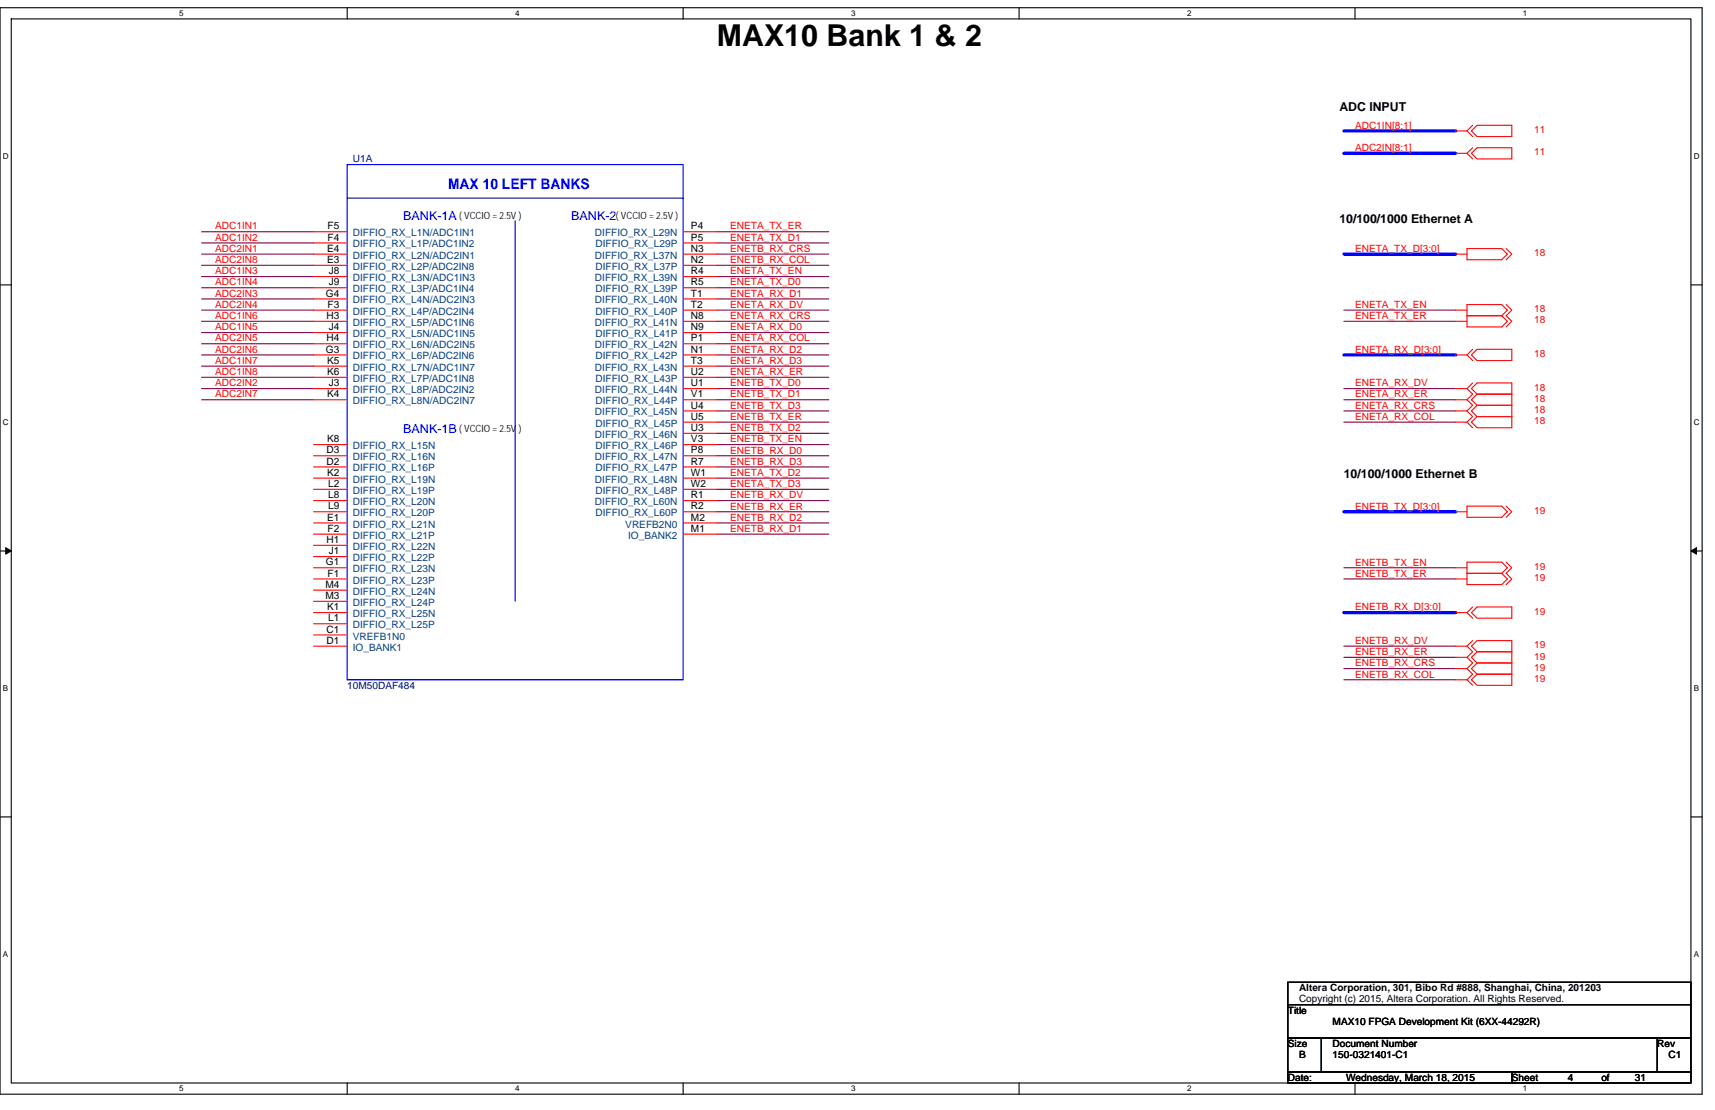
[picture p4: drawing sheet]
<svg xmlns="http://www.w3.org/2000/svg" width="432mm" height="279mm" viewBox="0 0 432 279" stroke-linecap="round" stroke-linejoin="round" font-family="sans-serif">
<defs><g id="words">
<text font-size="7.6" x="180.5" y="11.6">MAX10 Bank 1 &amp; 2</text>
<text font-size="3.7" fill="#00f" x="112.8" y="47.6">MAX 10 LEFT BANKS</text>
<g font-size="3.1">
<text x="337.2" y="27.9">ADC INPUT</text>
<text x="337.2" y="56.1">10/100/1000 Ethernet A</text>
<text x="338.3" y="120.4">10/100/1000 Ethernet B</text>
</g>
<g font-size="3.1" fill="#00f">
<text x="101.5" y="55.5">BANK-1A</text>
<text x="143.8" y="55.5">BANK-2</text>
<text x="101.5" y="109">BANK-1B</text>
</g>
<g font-size="2.5" fill="#f00">
<text x="341.2" y="32.4">ADC1IN[8:1]</text>
<text x="386.3" y="33.5">11</text>
<text x="341.2" y="38">ADC2IN[8:1]</text>
<text x="386.3" y="39.1">11</text>
<text x="54.2" y="57.8">ADC1IN1</text>
<text x="183.9" y="57.8">ENETA_TX_ER</text>
<text x="54.2" y="60.6">ADC1IN2</text>
<text x="54.2" y="63.4">ADC2IN1</text>
<text x="183.9" y="60.6">ENETA_TX_D1</text>
<text x="183.9" y="63.4">ENETB_RX_CRS</text>
<text x="341.2" y="63.4">ENETA_TX_D[3:0]</text>
<text x="386.3" y="64.5">18</text>
<text x="54.2" y="69">ADC1IN3</text>
<text x="54.2" y="71.9">ADC1IN4</text>
<text x="54.2" y="66.2">ADC2IN8</text>
<text x="183.9" y="69">ENETA_TX_EN</text>
<text x="183.9" y="66.2">ENETB_RX_COL</text>
<text x="183.9" y="71.9">ENETA_TX_D0</text>
<text x="54.2" y="74.7">ADC2IN3</text>
<text x="54.2" y="77.5">ADC2IN4</text>
<text x="183.9" y="74.7">ENETA_RX_D1</text>
<text x="183.9" y="77.5">ENETA_RX_DV</text>
<text x="341.2" y="77.5">ENETA_TX_EN</text>
<text x="54.2" y="80.3">ADC1IN6</text>
<text x="54.2" y="83.1">ADC1IN5</text>
<text x="183.9" y="83.1">ENETA_RX_D0</text>
<text x="183.9" y="80.3">ENETA_RX_CRS</text>
<text x="341.2" y="80.3">ENETA_TX_ER</text>
<text x="386.3" y="78.6">18</text>
<text x="386.3" y="81.4">18</text>
<text x="54.2" y="86">ADC2IN5</text>
<text x="54.2" y="88.8">ADC2IN6</text>
<text x="183.9" y="86">ENETA_RX_COL</text>
<text x="183.9" y="88.8">ENETA_RX_D2</text>
<text x="341.2" y="88.8">ENETA_RX_D[3:0]</text>
<text x="386.3" y="89.9">18</text>
<text x="54.2" y="91.6">ADC1IN7</text>
<text x="54.2" y="94.4">ADC1IN8</text>
<text x="183.9" y="94.4">ENETA_RX_ER</text>
<text x="183.9" y="91.6">ENETA_RX_D3</text>
<text x="54.2" y="100.1">ADC2IN7</text>
<text x="54.2" y="97.2">ADC2IN2</text>
<text x="183.9" y="97.2">ENETB_TX_D0</text>
<text x="183.9" y="100.1">ENETB_TX_D1</text>
<text x="341.2" y="97.2">ENETA_RX_DV</text>
<text x="341.2" y="100.1">ENETA_RX_ER</text>
<text x="386.3" y="98.4">18</text>
<text x="386.3" y="101.2">18</text>
<text x="183.9" y="102.9">ENETB_TX_D3</text>
<text x="183.9" y="105.7">ENETB_TX_ER</text>
<text x="341.2" y="102.9">ENETA_RX_CRS</text>
<text x="341.2" y="105.7">ENETA_RX_COL</text>
<text x="386.3" y="104">18</text>
<text x="386.3" y="106.8">18</text>
<text x="183.9" y="111.3">ENETB_TX_EN</text>
<text x="183.9" y="108.5">ENETB_TX_D2</text>
<text x="183.9" y="114.2">ENETB_RX_D0</text>
<text x="183.9" y="117">ENETB_RX_D3</text>
<text x="183.9" y="119.8">ENETA_TX_D2</text>
<text x="183.9" y="125.4">ENETB_RX_DV</text>
<text x="183.9" y="122.6">ENETA_TX_D3</text>
<text x="183.9" y="128.2">ENETB_RX_ER</text>
<text x="183.9" y="131.1">ENETB_RX_D2</text>
<text x="341.2" y="128.2">ENETB_TX_D[3:0]</text>
<text x="386.3" y="129.4">19</text>
<text x="183.9" y="133.9">ENETB_RX_D1</text>
<text x="341.2" y="142.3">ENETB_TX_EN</text>
<text x="386.3" y="143.5">19</text>
<text x="341.2" y="145.2">ENETB_TX_ER</text>
<text x="386.3" y="146.3">19</text>
<text x="341.2" y="153.6">ENETB_RX_D[3:0]</text>
<text x="386.3" y="154.7">19</text>
<text x="341.2" y="162.1">ENETB_RX_DV</text>
<text x="341.2" y="164.9">ENETB_RX_ER</text>
<text x="341.2" y="167.7">ENETB_RX_CRS</text>
<text x="386.3" y="163.2">19</text>
<text x="386.3" y="166">19</text>
<text x="341.2" y="170.5">ENETB_RX_COL</text>
<text x="386.3" y="168.8">19</text>
<text x="386.3" y="171.7">19</text>
</g>
<g font-size="2.5" fill="#000080">
<text x="88.8" y="40.8">U1A</text>
<text x="87.4" y="173.4">10M50DAF484</text>
</g>
<g font-size="2.5">
<text x="82.5" y="57.7">F5</text>
<text x="115.6" y="55.1">( VCCIO = 2.5V )</text>
<text x="155.1" y="55.1">( VCCIO = 2.5V )</text>
<text x="174" y="57.7">P4</text>
<text x="82.3" y="63.4">E4</text>
<text x="82.5" y="60.6">F4</text>
<text x="174" y="60.6">P5</text>
<text x="174" y="63.4">N3</text>
<text x="82.3" y="66.2">E3</text>
<text x="82.8" y="69">J8</text>
<text x="82.8" y="71.8">J9</text>
<text x="174" y="66.2">N2</text>
<text x="174" y="69">R4</text>
<text x="174" y="71.8">R5</text>
<text x="82.1" y="74.7">G4</text>
<text x="82.5" y="77.5">F3</text>
<text x="174" y="74.7">T1</text>
<text x="174" y="77.5">T2</text>
<text x="82.2" y="80.3">H3</text>
<text x="82.8" y="83.1">J4</text>
<text x="174" y="80.3">N8</text>
<text x="174" y="83.1">N9</text>
<text x="82.1" y="88.8">G3</text>
<text x="82.2" y="85.9">H4</text>
<text x="174" y="85.9">P1</text>
<text x="174" y="88.8">N1</text>
<text x="82.3" y="91.6">K5</text>
<text x="82.3" y="94.4">K6</text>
<text x="174" y="91.6">T3</text>
<text x="174" y="94.4">U2</text>
<text x="82.3" y="100">K4</text>
<text x="82.8" y="97.2">J3</text>
<text x="174" y="97.2">U1</text>
<text x="174" y="100">V1</text>
<text x="174" y="102.8">U4</text>
<text x="174" y="105.7">U5</text>
<text x="82.3" y="111.3">K8</text>
<text x="115.6" y="108.6">( VCCIO = 2.5V )</text>
<text x="174" y="108.5">U3</text>
<text x="174" y="111.3">V3</text>
<text x="82.2" y="116.9">D2</text>
<text x="82.2" y="114.1">D3</text>
<text x="82.3" y="119.8">K2</text>
<text x="174" y="114.1">P8</text>
<text x="174" y="116.9">R7</text>
<text x="174" y="119.8">W1</text>
<text x="82.6" y="122.6">L2</text>
<text x="82.6" y="125.4">L8</text>
<text x="174" y="122.6">W2</text>
<text x="174" y="125.4">R1</text>
<text x="82.3" y="131">E1</text>
<text x="82.6" y="128.2">L9</text>
<text x="174" y="131">M2</text>
<text x="174" y="128.2">R2</text>
<text x="82.2" y="136.7">H1</text>
<text x="82.5" y="133.9">F2</text>
<text x="174" y="133.9">M1</text>
<text x="82.1" y="142.3">G1</text>
<text x="82.8" y="139.5">J1</text>
<text x="81.9" y="148">M4</text>
<text x="82.5" y="145.1">F1</text>
<text x="81.9" y="150.8">M3</text>
<text x="82.3" y="153.6">K1</text>
<text x="82.2" y="159.2">C1</text>
<text x="82.6" y="156.4">L1</text>
<text x="82.2" y="162.1">D1</text>
<text x="327.1" y="249.6">Altera Corporation, 301, Bibo Rd #888, Shanghai, China, 201203</text>
<text x="324.3" y="255.1">Title</text>
<text x="327.1" y="252.3">Copyright (c) 2015, Altera Corporation. All Rights Reserved.</text>
<text x="335.5" y="257.9">MAX10 FPGA Development Kit (6XX-44292R)</text>
<text x="324.3" y="263.6">Size</text>
<text x="335.5" y="263.6">Document Number</text>
<text x="417.3" y="263.6">Rev</text>
<text x="327.1" y="266.4">B</text>
<text x="335.5" y="266.4">150-0321401-C1</text>
<text x="420.1" y="266.4">C1</text>
<text x="324.3" y="272">Date:</text>
<text x="338.9" y="272">Wednesday, March 18, 2015</text>
<text x="380.6" y="272">Sheet</text>
<text x="394.7" y="272">4</text>
<text x="403.2" y="272">of</text>
<text x="411.6" y="272">31</text>
</g>
<g font-size="2.5" fill="#004080">
<text x="88.8" y="59.5">DIFFIO_RX_L1N/ADC1IN1</text>
<text x="149.8" y="59.5">DIFFIO_RX_L29N</text>
<text x="88.8" y="62.3">DIFFIO_RX_L1P/ADC1IN2</text>
<text x="88.8" y="65.1">DIFFIO_RX_L2N/ADC2IN1</text>
<text x="149.8" y="65.1">DIFFIO_RX_L37N</text>
<text x="149.9" y="62.3">DIFFIO_RX_L29P</text>
<text x="88.8" y="67.9">DIFFIO_RX_L2P/ADC2IN8</text>
<text x="88.8" y="70.8">DIFFIO_RX_L3N/ADC1IN3</text>
<text x="149.8" y="70.8">DIFFIO_RX_L39N</text>
<text x="149.9" y="67.9">DIFFIO_RX_L37P</text>
<text x="88.8" y="73.6">DIFFIO_RX_L3P/ADC1IN4</text>
<text x="88.8" y="76.4">DIFFIO_RX_L4N/ADC2IN3</text>
<text x="149.8" y="76.4">DIFFIO_RX_L40N</text>
<text x="149.9" y="73.6">DIFFIO_RX_L39P</text>
<text x="88.8" y="79.2">DIFFIO_RX_L4P/ADC2IN4</text>
<text x="88.8" y="82">DIFFIO_RX_L5P/ADC1IN6</text>
<text x="149.8" y="82">DIFFIO_RX_L41N</text>
<text x="149.9" y="79.2">DIFFIO_RX_L40P</text>
<text x="88.8" y="84.9">DIFFIO_RX_L5N/ADC1IN5</text>
<text x="88.8" y="87.7">DIFFIO_RX_L6N/ADC2IN5</text>
<text x="149.8" y="87.7">DIFFIO_RX_L42N</text>
<text x="149.9" y="84.9">DIFFIO_RX_L41P</text>
<text x="88.8" y="90.5">DIFFIO_RX_L6P/ADC2IN6</text>
<text x="88.8" y="93.3">DIFFIO_RX_L7N/ADC1IN7</text>
<text x="149.8" y="93.3">DIFFIO_RX_L43N</text>
<text x="149.9" y="90.5">DIFFIO_RX_L42P</text>
<text x="88.8" y="96.1">DIFFIO_RX_L7P/ADC1IN8</text>
<text x="88.8" y="99">DIFFIO_RX_L8P/ADC2IN2</text>
<text x="88.8" y="101.8">DIFFIO_RX_L8N/ADC2IN7</text>
<text x="149.8" y="99">DIFFIO_RX_L44N</text>
<text x="149.9" y="96.1">DIFFIO_RX_L43P</text>
<text x="149.9" y="101.8">DIFFIO_RX_L44P</text>
<text x="149.8" y="104.6">DIFFIO_RX_L45N</text>
<text x="149.9" y="107.4">DIFFIO_RX_L45P</text>
<text x="88.8" y="113.1">DIFFIO_RX_L15N</text>
<text x="149.8" y="110.2">DIFFIO_RX_L46N</text>
<text x="149.9" y="113.1">DIFFIO_RX_L46P</text>
<text x="88.8" y="118.7">DIFFIO_RX_L16P</text>
<text x="88.8" y="115.9">DIFFIO_RX_L16N</text>
<text x="149.8" y="115.9">DIFFIO_RX_L47N</text>
<text x="149.9" y="118.7">DIFFIO_RX_L47P</text>
<text x="88.8" y="121.5">DIFFIO_RX_L19N</text>
<text x="88.8" y="124.3">DIFFIO_RX_L19P</text>
<text x="149.8" y="121.5">DIFFIO_RX_L48N</text>
<text x="149.9" y="124.3">DIFFIO_RX_L48P</text>
<text x="88.8" y="127.1">DIFFIO_RX_L20N</text>
<text x="88.8" y="130">DIFFIO_RX_L20P</text>
<text x="149.8" y="127.1">DIFFIO_RX_L60N</text>
<text x="149.9" y="130">DIFFIO_RX_L60P</text>
<text x="88.8" y="135.6">DIFFIO_RX_L21P</text>
<text x="88.8" y="132.8">DIFFIO_RX_L21N</text>
<text x="157.4" y="132.8">VREFB2N0</text>
<text x="158.2" y="135.6">IO_BANK2</text>
<text x="88.8" y="138.4">DIFFIO_RX_L22N</text>
<text x="88.8" y="141.2">DIFFIO_RX_L22P</text>
<text x="88.8" y="144.1">DIFFIO_RX_L23N</text>
<text x="88.8" y="146.9">DIFFIO_RX_L23P</text>
<text x="88.8" y="149.7">DIFFIO_RX_L24N</text>
<text x="88.8" y="152.5">DIFFIO_RX_L24P</text>
<text x="88.8" y="155.3">DIFFIO_RX_L25N</text>
<text x="88.8" y="161">VREFB1N0</text>
<text x="88.8" y="158.2">DIFFIO_RX_L25P</text>
<text x="88.8" y="163.8">IO_BANK1</text>
</g>
<g font-size="2">
<text x="45.1" y="4.1">5</text>
<text x="129.7" y="4.1">4</text>
<text x="214.3" y="4.1">3</text>
<text x="298.9" y="4.1">2</text>
<text x="383.5" y="4.1">1</text>
<text x=".7" y="40">D</text>
<text x="426.5" y="40">D</text>
<text x=".7" y="107">C</text>
<text x="426.5" y="107">C</text>
<text x=".7" y="174">B</text>
<text x="426.5" y="174">B</text>
<text x=".7" y="240.9">A</text>
<text x="426.5" y="240.9">A</text>
<text x="45.1" y="274.7">5</text>
<text x="129.7" y="274.7">4</text>
<text x="214.3" y="274.7">3</text>
<text x="298.9" y="274.7">2</text>
<text x="383.5" y="274.7">1</text>
</g>
</g></defs>
<path d="M0 1.9h428.6v273.5h-428.6zM2.8 4.8h422.9v267.8h-422.9z" fill="none" stroke="#000" stroke-width=".28"/>
<g fill="#fff">
<path d="M45.1 2.2h1.1v2.3h-1.1z"/>
<path d="M45.1 272.9h1.1v2.3h-1.1z"/>
</g>
<path d="M87.4 1.9v2.9M87.4 272.6v2.8" fill="none" stroke="#000" stroke-width=".28"/>
<g fill="#fff">
<path d="M129.7 2.2h1.1v2.3h-1.1z"/>
<path d="M129.7 272.9h1.1v2.3h-1.1z"/>
</g>
<path d="M172 1.9v2.9M172 272.6v2.8" fill="none" stroke="#000" stroke-width=".28"/>
<g fill="#fff">
<path d="M214.3 2.2h1.1v2.3h-1.1z"/>
<path d="M214.3 272.9h1.1v2.3h-1.1z"/>
</g>
<path d="M256.6 1.9v2.9M256.6 272.6v2.8" fill="none" stroke="#000" stroke-width=".28"/>
<g fill="#fff">
<path d="M298.9 2.2h1.1v2.3h-1.1z"/>
<path d="M298.9 272.9h1.1v2.3h-1.1z"/>
</g>
<path d="M341.2 1.9v2.9M341.2 272.6v2.8" fill="none" stroke="#000" stroke-width=".28"/>
<g fill="#fff">
<path d="M383.5 2.2h1.1v2.3h-1.1z"/>
<path d="M383.5 272.9h1.1v2.3h-1.1z"/>
<path d="M.7 38.2h1.5v2.3h-1.5z"/>
<path d="M426.5 38.2h1.4v2.3h-1.4z"/>
<path d="M.7 105.2h1.5v2.2h-1.5z"/>
<path d="M426.5 105.2h1.4v2.2h-1.4z"/>
</g>
<path d="M0 71.7h2.8M425.7 71.7h2.9" fill="none" stroke="#000" stroke-width=".28"/>
<g fill="#fff">
<path d="M.7 172.1h1.4v2.3h-1.4z"/>
<path d="M426.5 172.1h1.3v2.3h-1.3z"/>
</g>
<path d="M0 138.7h2.8M425.7 138.7h2.9" fill="none" stroke="#000" stroke-width=".28"/>
<path d="M1.4 137.9l1.4 .8-1.4 .8zM425.7 138.7l1.4-.8v1.6z" fill="#000" stroke="#000" stroke-width=".25"/>
<g fill="#fff">
<path d="M.7 239.1h1.4v2.3h-1.4z"/>
<path d="M426.4 239.1h1.4v2.3h-1.4z"/>
</g>
<path d="M0 205.6h2.8M425.7 205.6h2.9M324.3 247.2h101.4v5.7h-101.4zM324.3 252.9h101.4v8.4h-101.4zM324.3 261.3h8.4v8.5h-8.4zM324.3 269.8h56.3v2.8h-56.3zM332.7 261.3h84.6v8.5h-84.6zM380.6 269.8h45.1v2.8h-45.1zM417.3 261.3h8.4v8.5h-8.4z" fill="none" stroke="#000" stroke-width=".28"/>
<g fill="none" stroke="#800040" stroke-width=".28">
<path d="M50.8 58.3h28.2M180.5 58.3h28.2M50.8 61.2h28.2M50.8 64h28.2M50.8 69.6h28.2M50.8 72.4h28.2M50.8 75.2h28.2M50.8 78.1h28.2M50.8 66.8h28.2M180.5 61.2h28.2M180.5 69.6h28.2M180.5 64h28.2"/>
<path d="M180.5 66.8h28.2M180.5 72.4h28.2M180.5 75.2h28.2M180.5 78.1h28.2M338.3 78.1h28.2M50.8 80.9h28.2M50.8 83.7h28.2M50.8 92.2h28.2M50.8 86.5h28.2M50.8 89.3h28.2M50.8 97.8h28.2M50.8 95h28.2"/>
<path d="M180.5 97.8h28.2M180.5 86.5h28.2M180.5 95h28.2M180.5 83.7h28.2M180.5 80.9h28.2M180.5 92.2h28.2M180.5 89.3h28.2M338.3 80.9h28.2M338.3 97.8h28.2M50.8 100.6h28.2M180.5 114.7h28.2M180.5 100.6h28.2"/>
<path d="M180.5 117.5h28.2M180.5 103.4h28.2M180.5 106.3h28.2M180.5 111.9h28.2M180.5 109.1h28.2M338.3 100.6h28.2M338.3 103.4h28.2M338.3 106.3h28.2M180.5 126h28.2M180.5 128.8h28.2M180.5 131.6h28.2M180.5 134.5h28.2"/>
<path d="M180.5 123.2h28.2M180.5 120.4h28.2M338.3 142.9h28.2M338.3 145.7h28.2M338.3 162.6h28.2M338.3 165.5h28.2M338.3 168.3h28.2M338.3 171.1h28.2"/>
</g>
<path d="M338.3 33h28.2M338.3 38.6h28.2M338.3 64h28.2M338.3 89.3h28.2M338.3 128.8h28.2M338.3 154.2h28.2" fill="none" stroke="#00f" stroke-width=".83"/>
<g fill="none" stroke="#f00" stroke-width=".28">
<path d="M366.5 33h2.9M366.5 38.6h2.9M369.4 33l1.4 1.4M369.4 38.6l1.4 1.4M370.5 38.6l1.4-1.4h8.7v2.8h-8.7zM370.8 31.5l-1.4 1.5M370.8 37.2l-1.4 1.4M371.9 31.5h8.7v2.9h-8.7l-1.4-1.4zM79 58.3h8.4M172 58.3h8.5M79 61.2h8.4M79 64h8.4"/>
<path d="M79 66.8h8.4M79 69.6h8.4M79 72.4h8.4M79 75.2h8.4M79 78.1h8.4M172 61.2h8.5M172 64h8.5M172 66.8h8.5M172 69.6h8.5M172 72.4h8.5M172 75.2h8.5M172 78.1h8.5"/>
<path d="M366.5 64h2.9M366.5 78.1h2.9M369.4 79.5v-2.8h8.7l1.4 1.4-1.4 1.4M369.4 62.6h8.7l1.4 1.4-1.4 1.4h-8.7zM369.4 79.5h8.7M378.1 79.5l1.4 1.4-1.4 1.4h-8.7v-2.8M379.2 62.6l1.4 1.4-1.4 1.4M379.2 76.7l1.4 1.4-1.4 1.4 1.4 1.4-1.4 1.4M79 80.9h8.4M79 83.7h8.4M79 86.5h8.4M79 89.3h8.4"/>
<path d="M79 92.2h8.4M79 95h8.4M79 97.8h8.4M172 80.9h8.5M172 83.7h8.5M172 86.5h8.5M172 89.3h8.5M172 92.2h8.5M172 95h8.5M172 97.8h8.5M366.5 80.9h2.9M366.5 89.3h2.9"/>
<path d="M366.5 97.8h2.9M369.4 89.3l1.4 1.5M369.4 97.8l1.4 1.4-1.4 1.4M370.8 87.9l-1.4 1.4M370.8 96.4l-1.4 1.4M371.9 87.9h8.7v2.9h-8.7l-1.4-1.5zM371.9 96.4h8.7v2.8h-8.7l-1.4-1.4zM380.6 99.2h-8.7l-1.4 1.4 1.4 1.4h8.7M380.6 99.2v2.8M79 100.6h8.4M79 111.9h8.4M79 117.5h8.4"/>
<path d="M79 114.7h8.4M172 100.6h8.5M172 103.4h8.5M172 106.3h8.5M172 109.1h8.5M172 111.9h8.5M172 114.7h8.5M172 117.5h8.5M366.5 100.6h2.9M366.5 103.4h2.9M366.5 106.3h2.9M369.4 100.6l1.4 1.4-1.4 1.4"/>
<path d="M369.4 103.4l1.4 1.5-1.4 1.4M369.4 106.3l1.4 1.4M370.5 106.3l1.4-1.4h8.7v2.8h-8.7zM380.6 102h-8.7l-1.4 1.4 1.4 1.5h8.7M380.6 102v2.9M79 120.4h8.4M79 123.2h8.4M79 134.5h8.4M79 131.6h8.4M79 126h8.4M79 128.8h8.4M79 137.3h8.4"/>
<path d="M172 120.4h8.5M172 123.2h8.5M172 126h8.5M172 128.8h8.5M172 131.6h8.5M172 134.5h8.5M366.5 128.8h2.9M369.4 127.4h8.7l1.4 1.4-1.4 1.4h-8.7zM379.2 127.4l1.4 1.4-1.4 1.4M79 159.8h8.4M79 142.9h8.4M79 145.7h8.4"/>
<path d="M79 148.5h8.4M79 151.4h8.4M79 154.2h8.4M79 157h8.4M79 140.1h8.4M366.5 142.9h2.9M366.5 145.7h2.9M366.5 154.2h2.9M369.4 144.3v-2.8h8.7l1.4 1.4-1.4 1.4M369.4 144.3v2.9h8.7l1.4-1.5-1.4-1.4M369.4 154.2l1.4 1.4M369.4 144.3h8.7"/>
<path d="M370.8 152.8l-1.4 1.4M371.9 152.8h8.7v2.8h-8.7l-1.4-1.4zM379.2 141.5l1.4 1.4-1.4 1.4 1.4 1.4-1.4 1.5M79 162.6h8.4M366.5 162.6h2.9M366.5 165.5h2.9M366.5 168.3h2.9M366.5 171.1h2.9M369.4 162.6l1.4 1.5-1.4 1.4M369.4 165.5l1.4 1.4-1.4 1.4M369.4 168.3l1.4 1.4-1.4 1.4M369.4 171.1l1.4 1.4"/>
<path d="M370.5 162.6l1.4-1.4h8.7v2.9h-8.7zM370.8 161.2l-1.4 1.4M371.9 169.7h8.7v2.8h-8.7l-1.4-1.4zM380.6 164.1h-8.7l-1.4 1.4 1.4 1.4h8.7M380.6 166.9h-8.7l-1.4 1.4 1.4 1.4h8.7M380.6 164.1v2.8M380.6 166.9v2.8"/>
</g>
<path d="M87.4 41.4h84.6v129.7h-84.6zM87.4 49.9h84.6M129.7 55.5v95.9" fill="none" stroke="#00f" stroke-width=".28"/>
<use href="#words"/>
</svg>
